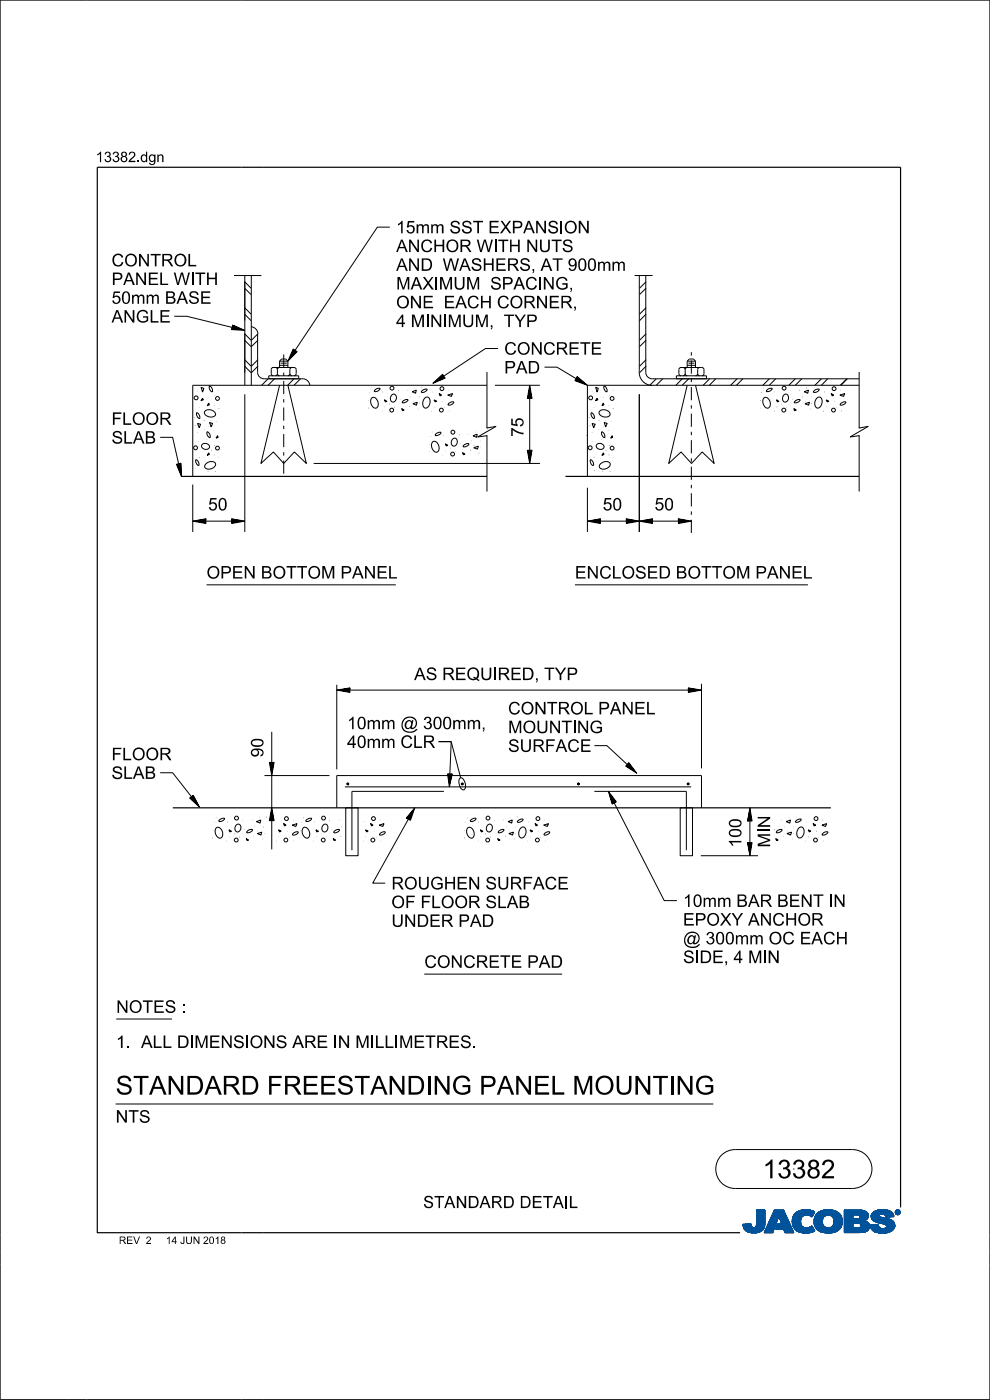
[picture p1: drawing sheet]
<svg xmlns="http://www.w3.org/2000/svg" width="210mm" height="297mm" viewBox="0 0 210 297" stroke-linecap="round" stroke-linejoin="round" font-family="sans-serif">
<defs><g id="words">
<g font-size="4">
<text x="24.5" y="232.2">STANDARD FREESTANDING PANEL MOUNTING</text>
<text x="161.8" y="250">13382</text>
</g>
<g font-size="2.6">
<text x="84" y="53.5">ANCHOR WITH NUTS</text>
<text x="84" y="49.5">15mm SST EXPANSION</text>
<text x="23.7" y="56.5">CONTROL</text>
<text x="84" y="57.5">AND</text>
<text x="94.7" y="57.5">WASHERS, AT 900mm</text>
<text x="23.7" y="64.5">50mm BASE</text>
<text x="23.7" y="60.5">PANEL WITH</text>
<text x="84" y="65.4">ONE</text>
<text x="84" y="61.4">MAXIMUM</text>
<text x="94.4" y="65.4">EACH CORNER,</text>
<text x="105.9" y="61.4">SPACING,</text>
<text x="23.7" y="68.4">ANGLE</text>
<text x="84" y="69.4">4 MINIMUM, TYP</text>
<text x="107" y="75.3">CONCRETE</text>
<text x="107" y="79.2">PAD</text>
<text x="23.7" y="94.1">SLAB</text>
<text x="23.7" y="90.1">FLOOR</text>
<text x="111" y="92.7" transform="rotate(-90 111 92.7)">75</text>
<text x="44.1" y="108.3">50</text>
<text x="127.8" y="108.3">50</text>
<text x="138.8" y="108.3">50</text>
<text x="43.8" y="122.7">OPEN BOTTOM PANEL</text>
<text x="122" y="122.7">ENCLOSED BOTTOM PANEL</text>
<text x="87.8" y="144.3">AS REQUIRED, TYP</text>
<text x="73.6" y="154.7">10mm @ 300mm,</text>
<text x="107.8" y="155.5">MOUNTING</text>
<text x="107.8" y="151.6">CONTROL PANEL</text>
<text x="23.7" y="161.3">FLOOR</text>
<text x="55.9" y="160.7" transform="rotate(-90 55.9 160.7)">90</text>
<text x="73.6" y="158.7">40mm CLR</text>
<text x="107.8" y="159.5">SURFACE</text>
<text x="23.7" y="165.2">SLAB</text>
<text x="157.3" y="179.8" transform="rotate(-90 157.3 179.8)">100</text>
<text x="163.4" y="179.8" transform="rotate(-90 163.4 179.8)">M</text>
<text x="163.4" y="176.7" transform="rotate(-90 163.4 176.7)">I</text>
<text x="83" y="188.7">ROUGHEN SURFACE</text>
<text x="83" y="196.6">UNDER PAD</text>
<text x="83" y="192.7">OF FLOOR SLAB</text>
<text x="144.9" y="196.4">EPOXY ANCHOR</text>
<text x="144.9" y="192.4">10mm BAR BENT IN</text>
<text x="144.9" y="200.3">@ 300mm OC EACH</text>
<text x="90" y="205.3">CONCRETE PAD</text>
<text x="144.9" y="204.3">SIDE, 4 MIN</text>
<text x="24.7" y="214.9">NOTES :</text>
<text x="24.6" y="222.3">1. ALL DIMENSIONS ARE IN MILLIMETRES.</text>
<text x="24.5" y="238.2">NTS</text>
<text x="89.7" y="256.3">STANDARD DETAIL</text>
</g>
<text font-size="2.2" x="20.3" y="34.4">13382.dgn</text>
<g font-size="1.6">
<text x="25.2" y="263.9">REV</text>
<text x="31.2" y="263.9">2</text>
<text x="35.4" y="263.9">14 JUN 2018</text>
</g>
</g></defs>
<g fill="none" stroke="#00529a" stroke-width=".21">
<path d="M157.6 259.7l.1 .7M157.6 259.7h1.7M157.6 259.8h1.7M157.6 259.9h1.7M157.6 260h1.7M159.2 259.6h.1M159.3 259.7h-1.3M159.3 259.6l-1.7 .1M159.3 259.6v.4M159.3 260l.2 .3M160.4 259.6h1.8M160.4 259.8h1.8"/>
<path d="M160.4 259.9h1.8M160.4 260h1.8M160.5 259.7h1.7M160.5 259.6l-.2 .6M160.5 256.7h1.7v2.7M160.5 258.6l1.7 .1M160.5 256.7v2.9M160.5 259.5h1.7M160.5 256.9h1.7M160.5 257.5h1.7M160.5 256.8h1.7M160.5 257h1.7"/>
<path d="M160.5 257.1h1.7M160.5 257.2h1.7M160.5 257.3h1.7M160.5 257.4h1.7M160.5 257.6h1.7M160.5 257.7h1.7M160.5 257.8h1.7M160.5 257.9h1.7M160.5 258h1.7M160.5 258.1h1.7M160.5 258.2h1.7M160.5 258.3h1.7"/>
<path d="M160.5 258.4h1.7M160.5 258.5h1.7M160.5 258.6h1.7M160.5 258.7h1.7M160.5 258.8h1.7M160.5 258.8l1.7 .1M160.5 258.9h1.7M160.5 258.9l1.7 .1M160.5 259h1.7M160.5 259l1.7 .1M160.5 259.1h1.7M160.5 259.1l1.7 .1"/>
<path d="M160.5 259.2h1.7M160.5 259.3h1.7M160.5 259.3h1.8M160.5 259.4h1.7M160.5 259.6h1.7M162.2 259.9v.3M162.2 259.4v.5M162.2 259.4v-2.7h-1.7v2.9M162.2 256.7l-1.7 .1M162.8 260h1.7M162.8 259.9h1.7M162.9 259.7h1.7"/>
<path d="M162.9 259.6h1.7M163 259.5h1.6M163 259.4h1.7M163.1 259.4h1.6M163.1 259.3h1.6M163.1 259.2h1.6M163.2 259.1h1.6M163.2 259h1.6M163.2 259h1.7M163.3 258.9h1.6M163.3 258.8h1.6M163.3 258.7h1.7"/>
<path d="M163.4 258.7h1.6M163.4 258.6h1.6M163.5 258.5h1.5M163.5 258.4h1.6M163.5 258.3h1.6M163.6 258.2h1.5M163.6 258.2h1.6M163.7 258.1h3.1M163.7 258h3.1M163.7 257.9h3.1M163.8 257.8h2.9M163.8 257.7h2.9"/>
<path d="M163.9 257.6h2.7M163.9 257.5h2.7M163.9 257.4h2.6M163.9 257.5h2.6M164 257.3h2.5M164 257.2h2.4M164.1 257.1h2.3M164.1 257h2.3M164.1 257h2.2M164.2 256.9h2.1M164.2 256.8h2.1M164.3 256.7h1.9l2.2 4.8h-1.9l-.3-.8h-1.7l.4-1h.9l-.6-1.7-1.3 3.5h-1.8z"/>
<path d="M164.5 260h-1.8M164.6 259.8h-1.8M164.7 259.5h-1.7M164.7 259.3h-1.6M164.8 260h2.9M164.8 259.9h2.9M164.9 259.8h2.7M164.9 259.9h2.7M164.9 258.9l-1.7 .1M164.9 259.7h2.7M165 258.6l-1.6 .1M165 258.5h-1.6"/>
<path d="M165.1 258.4h-1.6M165.1 258.3h-1.6M165.2 258.1h-1.6M165.2 258l.6 1.7h-.9l-.4 1h3.5M165.2 258l.6 1.7M165.2 258.1h1.7M165.3 258.2h1.6M165.3 258.3h1.6M165.3 258.4h1.7M165.4 258.4h1.6M165.4 258.5h1.6M165.5 258.6l1.6 .1"/>
<path d="M165.5 258.6h1.6M165.5 258.7h1.6M165.5 258.7l1.6 .1M165.5 258.8h1.6M165.5 258.8l1.7 .1M165.6 258.9h1.6M165.6 258.9l1.7 .1M165.6 259h1.7M165.6 259l1.7 .1M165.6 259.1h1.7M165.7 259.1l1.6 .1M165.7 259.2h1.7"/>
<path d="M165.7 259.3h1.7M165.7 259.4h1.7M165.8 259.5h1.7M165.8 259.4h1.7M165.8 259.6h1.7M166.2 256.7l2.2 4.8M166.2 256.7h-1.9l-2.2 4.8h1.8l1.3-3.5M166.4 257.1h-2.3M167.6 259.7h-2.7M168 258.7h1.9M168 258.8h1.9M168 258.9h1.8"/>
<path d="M168 259h1.8M168 259.1h1.8M168 259.1l1.8 .1M168 259.2h1.8M168 259.3h1.8M168 259.4h1.8M168.1 258.9l.1 1.1M168.1 258.7h1.8M168.1 259.5h1.8M168.1 258.6h1.8M168.1 259.4h1.7M168.1 258.4h1.9"/>
<path d="M168.1 258.5h1.8M168.1 259.6h1.8M168.1 259.7h1.8M168.1 259.9h1.8M168.2 260l.1 .4M168.2 259.9h1.8M168.2 260h1.8M168.2 258.3h1.8M168.2 258.1h2M168.2 258.2h1.9M168.3 258l-.2 .9M168.3 257.9h2.1"/>
<path d="M168.3 257.9h2.2M168.3 257.8h2.3M168.4 257.7h4.1M168.6 257.5h4M168.7 257.5h3.9M168.8 257.3h3.9M168.9 257.2l-.6 .8M168.9 257.2h3.9M169 257.1h3.9M169.1 257.1h3.8M169.2 257h3.5M169.3 257h3.3"/>
<path d="M169.4 256.9h3M169.5 256.9h2.9M169.8 256.8h2.4M169.8 259.1l.1 .6M169.9 259.7l.1 .3M169.9 259.8h-1.8M170 258.4l-.2 .7M170 258.3h-1.9M170 256.7h.2M170.1 258.2h-1.9M170.1 258.2l-.1 .2M170.2 258.1h-2"/>
<path d="M170.3 256.7a3.7 3.7 0 0 1 2.5 .4l-.6 1.1M170.3 256.7l-.7 .2-.7 .3M170.3 256.7h1.5M170.3 258h-2M171.5 256.7l-1.6 .1M171.5 256.7l.6 .1M171.6 257.8h.8M171.7 257.9h.7M171.9 257.9h.4M171.9 258h.4M172 258.1h.3M172.1 258.1h.2"/>
<path d="M172.2 258.1h.1M172.2 258.2a1.64 1.64 0 0 0-2.1 0M172.4 257.8h-4.1M172.5 257.7h-4.1M172.5 257.6h-4M172.6 257.6h-4.1M172.6 257.4h-3.9M172.7 259h1.7M172.7 259.3h1.8M172.7 259.3l1.7 .1M172.7 259.1l.1 .8M172.7 259.5h1.8"/>
<path d="M172.7 258.8h1.8M172.7 258.9h1.8M172.7 259.1h1.7M172.7 259.2h1.7M172.7 258.6h1.8M172.7 258.7h1.8M172.7 259.4h1.7M172.7 259.6h1.8M172.8 257.3h-4M172.8 259.9l.3 .6M172.8 259.7h1.7M172.8 258.4h1.8"/>
<path d="M172.8 258.5h1.8M172.8 259.7h1.8M172.8 259.8h1.8M172.8 259.9h1.8M172.8 260h1.8M172.8 257.2h-3.9M172.8 258.3h1.8M172.8 260h1.9M172.9 258.1l1.8 .1M172.9 258.1h1.9M172.9 258h2M173 257.9h2"/>
<path d="M173 257.8l-.2 .6-.1 .7M173 257.8h5.4M173 257.8h2.3M173 257.9h2.1M173.1 257.7h5.2M173.1 257.6h5.1M173.2 257.5h4.8M173.3 257.4h4.7M173.5 257.3h4.4M173.6 257.2l-.6 .6M173.6 257.2h4.1M173.6 257.2h4.2"/>
<path d="M173.7 257.1h3.9M173.8 257.1h3.8M173.9 257h3.5M174 257h3.4M174.1 256.9h3.1M174.2 256.9l-.6 .3M174.2 256.9h2.9M174.4 259h-1.7M174.4 259.2l.2 .6M174.4 256.8h.5M174.5 258.8l-1.8 .1M174.5 258.7l-1.8 .1"/>
<path d="M174.5 256.8h2.4M174.6 259.8a1.25 1.25 0 0 0 2.2 0M174.6 258.5h-1.9M174.6 258.4l-.2 .8M174.6 258.4h-1.8M174.6 258.3h-1.8M174.7 258.2h-1.9M174.7 258.2l-.1 .2M174.7 258.2a1.29 1.29 0 0 1 2 .2M174.8 258.1h-1.9M174.9 256.7h1.5M174.9 256.7l-.7 .2"/>
<path d="M174.9 256.7l2.1 .1M174.9 256.8h2.1M175.3 256.7h1M176.1 257.8h2.3M176.2 257.9h2.2M176.4 257.9h2M176.5 258.1h2M176.6 258.2h1.9M176.7 258.2h1.8M176.7 258.3h1.8M176.7 258.4l.2 .5M176.7 258.4h1.9"/>
<path d="M176.7 259.9h1.9M176.7 260h1.9M176.8 258.4h1.8M176.8 259.8h1.7M176.8 259.7h1.8M176.8 258.5h1.8M176.8 258.6h1.8M176.8 259.6h1.8M176.8 259.7h1.7M176.8 259.5h1.8M176.8 259.4h1.8M176.9 258.7h1.7"/>
<path d="M176.9 258.7l1.7 .1M176.9 258.9v.2M176.9 258.8h1.7M176.9 258.9h1.7M176.9 259h1.7M176.9 259.1h1.7M176.9 259.2h1.8M176.9 259.3h1.8M176.9 259.3h1.7M176.9 259.4h1.7M176.9 259.1l-.1 .7M177 256.8l.6 .3 .6 .5"/>
<path d="M178 257.5h-4.7M178.2 257.6l.3 .5M178.4 258h-1.9M178.5 258.1l.2 1.1-.2 .8M178.5 260l-.2 .6M178.5 259.9h-1.7M178.5 260h-1.8M178.6 259.5h-1.8M179.1 258.6h4.8M179.1 259.7h1.8M179.1 259.5h5.2M179.1 256.9h4.3"/>
<path d="M179.1 257.5h5M179.1 256.8h4M179.1 256.9h4.4M179.1 257h4.5M179.1 257.1h4.7M179.1 257.2h4.8M179.1 257.2l4.8 .1M179.1 257.3h4.8M179.1 257.3h4.9M179.1 257.4h5M179.1 257.6h5.1M179.1 257.7h5.1"/>
<path d="M179.1 257.7h1.8M179.1 257.8h1.8M179.1 257.9h1.8M179.1 258h1.8M179.1 258.1h1.8M179.1 258.2h1.8M179.1 258.3h1.8M179.1 258.4h1.8M179.1 258.5h1.8M179.1 258.6h1.8M179.1 258.7h4.7M179.1 258.7h2.7"/>
<path d="M179.1 258.8h4.6M179.1 258.9h4.3M179.1 259h4.3M179.1 259l4.6 .1M179.1 259.1h4.6M179.1 259.1l4.8 .1M179.1 259.2h4.9M179.1 259.3h5M179.1 259.4h5M179.1 259.4h5.1M179.1 259.5h1.8M179.1 259.6h1.8"/>
<path d="M179.1 259.8h1.8M179.1 259.9h1.8M179.1 260h1.8M180.9 259.5v1v-1l1.6 .1M180.9 257.7v.9v-.9l1.2 .1M181.8 258.6h2.2M181.8 258.7h2M182 257.7h2.2M182.1 257.8h2.1M182.1 259.5h2.2M182.1 257.8l.3 .2M182.3 258.5l-.5 .1"/>
<path d="M182.3 257.8h1.9M182.3 257.9h1.9M182.4 259.6h1.9M182.4 257.9h1.8M182.4 258l-.1 .5M182.4 258h1.8M182.4 258.1h1.7M182.4 258.1h1.8M182.4 258.2h1.8M182.4 258.3h1.7M182.5 259.6h1.9M182.5 259.6l.1 .2"/>
<path d="M182.6 259.7h1.8M182.6 259.8h1.8M182.6 259.8v.3M182.7 259.9h1.7M182.7 260h1.7M182.7 260h1.8M183 256.8l-3.9-.1v4.8M183.6 257l.4 .4M183.6 257l-.8-.2-3.7-.1v4.8M183.6 258.8l-.3 .2 .6 .2M183.9 259.2l.2 .2M184 258.5h-1.9"/>
<path d="M184 258.5h-1.7M184 257.4l.1 .2M184.1 258.4h-1.8M184.1 258.3l-1.7 .1M184.1 258.3h-1.7M184.1 259.4l.3 .5v.6M184.1 258.2l-.5 .6M184.1 257.6v.6M184.2 258.1l-1.8 .1M184.6 259.9h1.7v.2M184.6 259.9v.2M184.6 260h1.7"/>
<path d="M184.8 258l.2 .7M184.8 258h1.7M184.8 258.1h1.7M184.8 258.1h1.8M184.8 258.2h1.9M184.8 257.8h1.7M184.8 257.8h1.6M184.8 258.3h2.2M184.8 258.3h2.6M184.8 258.4h2.8M184.9 257.7h1.6M184.9 258.2h1.9"/>
<path d="M184.9 258.4h3M184.9 257.6h1.8M184.9 258.5h3.2M184.9 258.5h3.4M184.9 257.5h4.6M184.9 258.6h3.6M185 258.6h3.2M185 257.5h4.4M185 258.7h3.8M185 258.7l4 .1M185 258.7l.6 .4M185 257.4h4.4"/>
<path d="M185.1 257.3h4.2M185.1 258.8h.8M185.1 257.2h4.2M185.1 258.8h.7M185.2 258.9h.6M185.2 257.2h4M185.2 258.9h4.1M185.3 257.1h3.8M185.3 257.1l-.4 .4-.1 .5M185.3 257.1a3.8 3.8 0 0 1 4 .2M185.3 259h.4M185.4 259l4 .1"/>
<path d="M185.5 257h3.5M185.5 259.1h4M185.6 259.1l.5 .3M185.6 259.1l3.9 .1M185.6 256.9h2.5M185.7 259.9h.6M185.7 256.9h3.1M185.7 259h3.7M185.8 259.2h3.8M185.8 258.9h3.4M185.8 259.3h3.8M185.9 258.9h3.2"/>
<path d="M185.9 258.8h3.1M186 256.8h2.5M186 259.3h3.7M186.1 259.4l1.6 .3M186.1 259.4h3.6M186.3 259.9h-1.7M186.4 256.7h1.4M186.4 259.4h3.3M186.4 257.9l.1 .1M186.4 257.9l-1.6 .1M186.4 257.9h-1.6M186.5 258v.1"/>
<path d="M186.5 257.7l-.1 .2M186.5 257.7a.91 .91 0 0 1 1.5 .5M186.5 259.5h3.3M186.5 258.1l.5 .2M186.6 257.7h-1.7M186.7 256.7h1M186.9 259.5h2.8M187 258.3l2 .5M187 257.6h-2.1M187 259.6h2.8M187.2 257.6h2.3M187.4 259.6h2.4"/>
<path d="M187.5 259.7h2.3M187.5 257.6h2M187.6 257.7h1.9M187.7 257.7h1.8M187.7 259.7h2.1M187.7 259.7l.4 .4M187.7 257.8h1.9M187.8 257.8h1.7M187.8 257.9h1.8M187.8 259.8h2M187.9 257.9h1.7M187.9 258h1.8"/>
<path d="M187.9 258l1.7 .1M187.9 258.1h1.7M187.9 259.9h1.9M188 258.2h.3M188 259.9h1.8M188 260h1.8M188.1 257h-2.6M188.2 256.9h.5M188.2 257h.7M188.2 258.6l.5 .1M188.5 256.8l-2.6 .1M189 258.8l.4 .2"/>
<path d="M189.3 257.3l.3 .8M189.3 257.3l-4.2 .1M189.4 259l.3 .5 .1 .7M189.6 258.1l-1.6 .1M189.9 257.2l.2 .4M189.9 257.1h.1M189.9 257.2h.1M189.9 257.3h.1M189.9 257h.1M190 257.4h.1M190 257.5h.1M190 257.2l.2 .3"/>
<path d="M190 257.1h-.1M190 257.3v.1M190.1 257h-.2M190.1 256.9h.4M190.1 256.8h.1M190.1 256.9h-.1M190.1 257.6h.7M190.1 257.6l.3 .1M190.1 257.6h.6M190.2 256.7h.7M190.2 257.5l.2 .1M190.2 257.5l-.1 .1"/>
<path d="M190.2 256.9h.4l-.1 .3 .2 .3-.3-.3-.2 .3zM190.2 256.9v.6l.1-.3 .3 .3M190.2 256.7h.4M190.2 256.9h.4M190.2 257h.5M190.2 257h.1M190.2 257.1h.1M190.2 257.1h.4M190.2 257.2h.4M190.2 257.2h.3M190.2 257.3h.1M190.2 257.4h.1"/>
<path d="M190.2 257.5h.1M190.3 257.7h.3M190.3 256.7h.1M190.3 257l.3 .1h-.3zM190.3 257.2v.3h-.3M190.3 257v.1M190.4 256.7l-.2 .1-.2 .4M190.4 256.7a.51 .51 0 0 1 .5 .5 .51 .51 0 0 1-.5 .5M190.4 256.7l.4 .3 .1 .2M190.4 257v.1M190.4 257l.2 .1h-.2M190.4 256.7a.51 .51 0 0 0-.5 .5 .51 .51 0 0 0 .5 .5"/>
<path d="M190.4 256.7h.1M190.4 256.7l.3 .2M190.4 256.7l-.4 .2-.1 .3M190.4 257.6h.1M190.4 257.6v.1M190.4 257.2l.2 .3M190.4 256.7l.5 .2v.3M190.5 256.9l.2 .2M190.5 256.9h-.3v.6M190.5 257.3h.1M190.5 257.4h.1M190.5 257.2l.2 .3"/>
<path d="M190.5 257h.2M190.5 257.5h.2M190.6 257.5h.2M190.6 257.1h.1M190.6 256.8h.1M190.7 257.1l-.2 .1M190.7 256.9h.1M190.7 257.5l-.3 .1M190.7 256.9l.2 .3M190.7 256.9h.2M190.7 257.4h.2M190.7 257.5h.2"/>
<path d="M190.8 257h.1M190.8 257.3h.1M190.8 257.1h.1M190.9 257.2l-.1 .2-.4 .2M190.9 257.2l-.2 .3M190.9 257.1h.1M190.9 257.2h.1M190.9 257.3h-.1M190.9 257.2v.3l-.5 .2M157.6 260.1h1.7M157.7 260.1h1.7M157.7 260.2h1.7"/>
<path d="M157.7 260.2h1.8M157.7 260.3h1.8M157.7 260.3h1.9M157.7 260.4l.3 .5M157.7 260.4h1.9M157.7 260.4h4.4M157.8 260.5h4.3M157.8 260.6h4.2M157.8 260.7h4.2M157.9 260.7l4 .1M157.9 260.8h4M158 260.8h3.9"/>
<path d="M158 260.9l1.1 .6M158 260.9h3.7M158.2 261.1h3.5M158.2 261h3.5M158.3 261.1h3.3M158.3 261.2h3.2M158.4 261.2h3M158.5 261.3h2.9M158.6 261.3h1.9M158.7 261.4h2.4M159 261.4h1.8M159.1 261.5h1.7"/>
<path d="M160.3 260.2a.59 .59 0 0 1-.8 .1M160.3 260.3h1.9M160.4 260.2h1.8M160.4 260.1h1.8M160.6 261.3h.6M162.1 260.5a2.57 2.57 0 0 1-3 1M162.1 261.4h1.9M162.1 260.3h-1.9M162.1 260.4h-2M162.2 260.2l-.1 .3M162.2 260.2h-1.9M162.2 261.3h1.8"/>
<path d="M162.2 261.2h1.8M162.2 260.1h-1.8M162.2 261.1h1.8M162.3 261.1h1.8M162.3 261h1.8M162.3 260.9h1.8M162.4 260.8h1.8M162.4 260.8h1.7M162.4 260.7h1.8M162.5 260.7h1.7M162.5 260.6h1.8M162.5 260.5h1.8"/>
<path d="M162.6 260.5h1.7M162.6 260.4h1.7M162.6 260.3h1.8M162.7 260.2h1.7M162.7 260.1h1.8M163.9 261.4h-1.8M164 261.2h-1.8M164.3 260.6l-1.8 .1M164.3 260.4l-1.7 .1M164.4 260.3h-1.8M164.4 260.1h-1.7M164.5 260.6l3.5 .1"/>
<path d="M164.5 260.7l3.6 .1M164.6 260.6h3.4M164.6 260.5h3.3M164.6 260.4h3.3M164.7 260.3h3.2M164.7 260.2h3.1M164.7 260.1h3M164.7 260.1h3.1M166.2 260.7l.3 .8h1.9h-1.9zM166.3 260.8h1.8M166.3 260.9h1.8M166.3 260.9l1.9 .1"/>
<path d="M166.3 261h1.9M166.3 261.1h1.9M166.4 261.1h1.8M166.4 261.2h1.8M166.4 261.2h1.9M166.4 261.3h1.9M166.5 261.4h1.8M166.5 261.4h1.9M168.2 260.1h1.9M168.2 260.1l1.9 .1M168.3 260.2h2M168.3 260.3h2"/>
<path d="M168.3 260.3h2.1M168.3 260.4l.7 .7M168.3 260.4h2.2M168.4 260.4l2.5 .1M168.5 260.5h3.9M168.5 260.5h4M168.5 260.6h4M168.6 260.7h4M168.7 260.8h3.9M168.7 260.8h4M168.8 260.9h3.9M168.9 260.9h3.9"/>
<path d="M168.9 261h3.9M169 261.1l.8 .3M169 261.1h3.9M169.2 261.2h3.7M169.3 261.3h3.3M169.3 261.2h3.3M169.5 261.3h2.9M169.5 261.4h2.8M169.8 261.4h2.3M170 260a1.71 1.71 0 0 0 2.3 .1l.6 1M170 261.5h2M170.4 261.5h1.2"/>
<path d="M171 261.6h.4M171.3 260.5h1.1M171.7 260.4h.7M171.9 260.3h.4M172 260.2h.3M172.1 260.2h.2M172.2 260.1h.1M172.4 260.3h-.7M172.8 260.1h1.9M172.8 260.1h2M172.9 261.1a4.2 4.2 0 0 1-3.1 .3M172.9 260.2h1.9"/>
<path d="M172.9 260.2h2M172.9 260.3h2.1M172.9 260.3h2.2M173 260.4h2.2M173 260.4l2.4 .1M173.1 260.5a3.8 3.8 0 0 0 5.2 .1M173.1 260.5h5.2M173.1 260.6h5.1M173.2 260.7h5M173.4 260.8h4.6M173.4 260.9h4.5M173.5 260.9h4.4"/>
<path d="M173.6 261h4.2M173.6 261.1h4.1M173.7 261.1h4M173.8 261.2h3.8M173.9 261.2h3.5M174 261.3h3.4M174.1 261.3h3.2M174.2 261.4h2.9M174.4 261.4h2.5M174.7 261.5h2M175.1 261.5h1.3M176.2 260.4h2.2"/>
<path d="M176.4 260.3h2M176.6 260.2h1.9M176.6 260.1h1.9M178.1 260.7l-4.8 .1M178.3 260.4l-2.6 .1M178.4 260.3h-2.1M178.5 260.2h-2M178.5 260.1h-1.9M179.1 260.5h5.3M179.1 261.5h3.6M179.1 260.7h5.2M179.1 260.1h1.8"/>
<path d="M179.1 260.2h1.8M179.1 260.3h1.8M179.1 260.4h1.8M179.1 260.6h5.3M179.1 260.8h5.2M179.1 260.9h4.8M179.1 261h5M179.1 261.1h4.8M179.1 261.2h4.7M179.1 261.3h4.3M179.1 261.4h3.7M182 260.5h2.4"/>
<path d="M182.4 260.4h2M182.6 260.3h1.9M182.6 260.1l-.2 .3-.6 .1M182.6 260.2h1.5M182.7 260.1h1.8M183.5 261.4h-4.4M183.7 261.3h-4.6M183.9 261.2h-4.8M184 260.9h.2M184 261.1h-4.9M184.1 260.9l-5 .1M184.2 260.2h.3"/>
<path d="M184.2 260.8l-5.1 .1M184.4 260.6l-5.3 .1M184.4 260.5l-5.3 .1M184.4 260.5a1.97 1.97 0 0 1-2.2 1M184.5 260.1h-1.9M184.5 260.2h-1.9M184.5 260.3h-2M184.6 260.1h1.7M184.6 260.1l.1 .3M184.6 260.1h1.8M184.6 260.2h1.8M184.6 260.3h1.9"/>
<path d="M184.7 260.4l.2 .4M184.7 260.4h1.8M184.7 260.5h1.9M184.7 260.5h2M184.7 260.5l2.1 .1M184.8 260.6h2.1M184.8 260.6h4.8M184.9 260.7h4.7M184.9 260.7h4.6M184.9 260.8l.6 .5M184.9 260.8h4.6M185 260.8l.7 .1"/>
<path d="M185 260.9h.7M185.1 261h4.2M185.1 261.1h4.1M185.2 261.1h4M185.2 261.2h3.9M185.4 261.2h3.6M185.5 261.3l1.5 .3M185.5 261.3h3.4M185.6 261.3h3.2M185.7 261.4h3M185.7 260.9h3.7M185.8 260.9h3.6"/>
<path d="M185.9 261.4h2.6M186.1 261.5h2.2M186.3 260.1a1.09 1.09 0 0 0 1.7 .2M186.4 261.5h1.5M187 261.6h.7M187.6 260.6h2.1M187.9 260.5h1.8M188 260.4h1.8M188 260.3h1.8M188.1 260.2h1.7M188.1 260.1h1.7M188.1 260.1l-.1 .2"/>
<path d="M188.9 261.3l-.9 .2-1 .1M189.4 260.9l-4.3 .1M189.7 260.5l-2 .1M189.7 260.4l-1.8 .1M189.8 260.2l-.4 .7-.5 .4M189.8 260.3h-1.8"/>
<circle cx="190.4" cy="257.2" r=".51"/>
<circle cx="190.4" cy="257.2" r=".44"/>
</g>
<path d="M38.5 101.1h64.8M119.9 101.1h62.3M36.7 171.4h139.5M191 256.1v-220.6h-170.4v226h136.4" fill="none" stroke="#000" stroke-width=".25"/>
<g fill="none" stroke="#000" stroke-width=".21">
<path d="M0 0h210v296.9h-210zM49.6 58.5h5.9M51.9 59.8l1.3 1.3M51.9 58.5v23.2M53.3 58.5v23.2M82.7 48.2h-2.7l-17.8 26.7 .1-.3 .2 .1-.6 .6 .4-.8 .4 .2-1 1 .6-1.3 .6 .2-1.5 1.5 .9-1.9 .7 .4-1.9 2 1.1-2.6 .8 .6M134.6 58.5h3.8M135.6 58.5v20.1a2.8 2.8 0 0 0 2.8 3.2M137 58.5v20.5a1.39 1.39 0 0 0 1.4 1.4h43.8M137.1 59.8l-1.4 1.3M37 67.1h2.6l10.3 2.5h-.3v-.2l.7 .3h-.8l.1-.5 1.2 .6-1.4-.1v-.6l1.9 .8-2.1-.1 .2-.8 2.5 1.1-2.8-.2 .3-.9M51.9 70.8l1.3 1.4"/>
<path d="M51.9 72.2l1.3 1.3M51.9 76.3l1.3 1.4M51.9 77.7l1.3 1.4M51.9 61.1l1.3 1.4M51.9 65.3l1.3 1.3M51.9 66.6l1.3 1.4M53.3 69.3a1.59 1.59 0 0 1 1.4 1.5l-1.4 1.4M54.6 70.8v8.2a1.39 1.39 0 0 0 1.4 1.4h8.3a1.54 1.54 0 0 1 1.4 1.3M54.7 72.2l-1.4 1.3M54.7 76.3l-1.4 1.4M54.7 77.7l-1.4 1.4M57.8 78h4.8l.2 .4v.9l-.2 .4h-.2"/>
<path d="M58 78h-.3l-.2 .4 .1 1.1 .4 .2M58.4 78l.4 .2v.2M58.8 79.3l-.2 .4h-.2M58.8 79.3l.1 .2 .4 .2M58.8 78.4v.9M59.3 78l-.4 .2-.1 .2M59.3 76.6v1.3M59.3 77.5h1.8M59.3 76.6h1.8M59.3 76.6l.4-.4h.9l.5 .4M59.5 77h1.4M61.1 76.6v1.4"/>
<path d="M61.5 79.3l-.2 .4h-.2M61.5 79.3l.1 .2 .3 .2M61.9 78l-.3 .2-.1 1.1M103.3 78.9v11.9l1.9-.4-3.9 2.3 2-.3v11.9M105.7 73.9h-2.7l-9.5 6.3 .2-.2 .2 .1-.7 .3 .6-.6 .3 .4-1.4 .5 1.1-.9 .5 .4-2 .8 1.6-1.5 .5 .7-2.6 1.1 2.1-1.9 .5 .8M115.5 77.9h2.6l4.7 2.8-.2-.1v-.2l.6 .5-.8-.3 .2-.3 1 .9-1.3-.6 .2-.6 1.6 1.4-2-.7 .2-.3 .1-.5 2.2 1.8-2.6-1 .4-.8M137.1 70.8l-1.4 1.4M137.1 72.2l-1.4 1.3M137.1 76.3l-1.4 1.4M137.1 77.7l-1.4 1.4M137.1 65.3l-1.4 1.3M137.1 66.6l-1.4 1.4"/>
<path d="M137.1 61.1l-1.4 1.4M144.3 78h4.8l.2 .4v.9l-.2 .4h-.2M144.5 78l-.4 .2-.1 .2 .1 1.1 .4 .2M144.9 78l.4 .2v.2M145.3 79.3v.2l-.4 .2M145.3 79.3l.2 .4h.3M145.3 78.4v.9M145.8 78l-.4 .2-.1 .2M145.8 77.5h1.7M145.8 76.6h1.7M145.8 76.6l.4-.4h.9l.4 .4M145.8 76.6v1.3"/>
<path d="M146 77h1.3M147.5 76.6v1.4M148 79.3l-.1 .2-.4 .2M148 79.3l.1 .2 .3 .2M148.4 78l-.3 .2-.1 1.1M182.2 78.9v11.9l2-.4-3.9 2.3 1.9-.3v11.9M34 92.8h2.6l1.4 6.3-.1-.3 .2-.1v.8l-.3-.8 .4-.1 .1 1.4-.6-1.3 .6-.3 .1 2.1-.8-1.9 .8-.3 .1 2.8-1.1-2.6 1-.2M41.3 88.6v.1M41.4 90.2h.1M41.4 99.3h.1M41.6 97.5a.95 .95 0 0 1 .5 1.2l-.5-.5zM41.7 87.6l.6 .4v.8l-.5-.5z"/>
<path d="M41.9 89.8l.6 .2-.2 .8zM41.9 82.9v.1M41.9 91.6v.1M42.1 93.7h.1M42.3 86.4h.1M42.3 96.9v.1M42.7 82.2l.6 .2-.3 .8zM42.9 94.3a.85 .85 0 0 1 1-.2 .85 .85 0 0 1 .4 1 .85 .85 0 0 1-1 .2 .85 .85 0 0 1-.4-1zM43 84.5l.1 .3-.5 .2zM43.3 91.1v.1M43.4 89.2v.1M43.5 87.2a1.42 1.42 0 0 1 2.2 .8 1.36 1.36 0 0 1-2.3-.5z"/>
<path d="M43.6 98.5a1.36 1.36 0 0 1 2.1-.1 1.34 1.34 0 0 1-.9 1 1.34 1.34 0 0 1-1.4-.3zM43.9 93.3h.1M44 91.6l.3 .2a.91 .91 0 0 1 .2 1l-.3-.2a.9 .9 0 0 1-.2-1zM44 86.1l.3-.6 .1 .4-.4 .2M44 96.6l.4-.2-.1-.3-.3 .5M44.1 99.9v.1M44.3 84.2v.1M44.3 90.5v.1M44.4 81.9a.95 .95 0 0 1 .6 1.2 .95 .95 0 0 1-.6-1.2zM44.5 89.6l.6 .2-.3 .8zM44.8 89.1h.1M44.8 95.5h.1"/>
<path d="M45.3 91.3h.1M45.5 86h.1M45.5 96.5v.1M45.5 94.4v.1M45.6 83.8v.1M45.9 89.5h.1M46.1 92.4l.2 .4-.5 .2zM46.3 82.8h.1M46.4 97.1h.1M46.4 86.6h.1M51.9 83.6v29.3M56.9 80.4l-1.4 1.3"/>
<path d="M57 80.4v-.7h6.4v.7M58.2 80.4l-1.3 1.3M59.3 81.7l-3.9 16.6 2.6-2.4 2.2 2.4 2.2-2.4 2.6 2.4-3.9-16.6M62.4 80.4l-1.4 1.3M63.7 80.4l-1.3 1.3M66.5 98.3h48M78.1 86.6h.1M78.2 85h.1M78.4 83.3h.1M78.8 84.5l.3-.2a1.31 1.31 0 0 1 1.1 .9 1.31 1.31 0 0 1-.4 1.4 1.36 1.36 0 0 1-1-2.1zM78.8 82.3h.1M79.6 82.7a.9 .9 0 0 1 1-.3l-.2 .4a.86 .86 0 0 1-1 .2z"/>
<path d="M81 87.2h.1M81.1 83.1h.1M81.5 84.8l.6 .4-.4 .1-.1-.5M81.6 86.3h.1M82.6 85.7h.1M83.1 83.8a.63 .63 0 0 1 .8 0 .63 .63 0 0 1 .2 .8 .66 .66 0 0 1-.8 .7 .66 .66 0 0 1-.5-1zM83.7 86.4h.1M84.5 82.9h.1M84.8 84.7h.1M85.2 86.7l.5 .3-.3 .1zM85.5 85a.85 .85 0 0 1 1-.2l-.2 .4-.6 .3-.4-.1zM86.5 82.8h.1"/>
<path d="M86.8 86.2h.1M87 84.2h.1M87.4 83.1l.9-.3-.1 .6zM87.6 85.7l.9-.4-.2 .7-.7-.3M87.6 85.1h.1M87.9 82.3h.1M88.7 86.7h.1M88.9 84.2h.1M89 85.7h.1M89.5 82.1h.1M89.6 82.8a.9 .9 0 0 1 1-.2l-.2 .4a.87 .87 0 0 1-1 .2zM90.1 84.5a.6 .6 0 0 1 .6-.3 .6 .6 0 0 1 .5 .5 1.36 1.36 0 0 1-1 1.9 1.4 1.4 0 0 1-.1-2.1z"/>
<path d="M91 95.9h.1M91.1 94.3h.1M91.3 92.6h.1M91.5 87.2h.1M91.7 93.8l.3-.2a1.34 1.34 0 0 1 1.1 .9 1.34 1.34 0 0 1-.4 1.4 1.38 1.38 0 0 1-1-2.1zM91.7 83.1h.1M91.7 91.6h.1M92.1 84.8l.5 .3-.3 .2zM92.1 86.3h.1M92.5 92l.6-.3 .4 .1a1.02 1.02 0 0 1-1.2 .6zM93.1 83.5l.6 .3-.4 .2-.2-.5M93.9 85.2h.1"/>
<path d="M93.9 96.6h.1M94.1 92.5h.1M94.3 86.4h.1M94.4 94.2l.6 .3-.3 .1-.2-.4M94.5 95.7h.1M95 83.8l1-.3-.3 .6zM95.2 82.8h.1M95.2 85.5l.6-.3 .4 .1a.95 .95 0 0 1-1.2 .6zM95.3 87.2h.1M95.6 95.1h.1M96.1 93.1a.63 .63 0 0 1 .8 0 .63 .63 0 0 1 .1 .8 .66 .66 0 0 1-.8 .7 .66 .66 0 0 1-.5-.9zM96.6 95.7h.1"/>
<path d="M97.4 92.2h.1M97.8 94.1h.1M98.1 96l.5 .3-.3 .2zM98.4 94.4l.7-.3 .3 .1a.95 .95 0 0 1-1.2 .5zM99.4 92.1h.1M99.7 95.5h.1M99.9 93.5h.1M100.3 92.5l.9-.4-.1 .7zM100.5 95l1-.4-.2 .7zM100.5 94.5h.1M100.9 91.6h.1M101.6 96.1h.1"/>
<path d="M101.8 93.6h.1M101.9 95h.1M103.3 81.7h-62.4v19.4M105 81.7h9.5M112.4 95.5v.7l-.1-.2 .2-.1-.1 .8-.2-.9h.4l-.2 1.4-.3-1.5 .6-.1-.3 2.1-.4-2.1 .9-.1-.5 2.8-.5-2.8h1M112.4 84.5v-.7l-.1 .3 .2 .1-.1-.8-.2 .8 .4 .1-.2-1.4-.3 1.4 .6 .2-.3-2.1-.4 2.1h.9l-.5-2.8-.5 2.8h1M112.4 81.7v16.6M125 88.6v.1M125.1 90.2h.1M125.1 99.3h.1M125.3 97.5l.3 .2a.88 .88 0 0 1 .2 1 .95 .95 0 0 1-.5-1.2zM125.4 87.6l.4 .2a.91 .91 0 0 1 .2 1l-.3-.2a.91 .91 0 0 1-.3-1z"/>
<path d="M125.6 89.8l.7 .2-.4 .8zM125.6 82.9v.1M125.6 91.6v.1M125.8 93.7h.1M126 86.4h.1M126 96.9v.1M126.1 99.7v.1M126.4 82.2l.5 .2-.3 .8zM126.6 94.3a.84 .84 0 0 1 1-.2 .84 .84 0 0 1 .4 1 .84 .84 0 0 1-1 .2 .84 .84 0 0 1-.4-1zM126.6 84.5l.2 .3-.5 .2zM127 91.1v.1M127.1 89.2v.1"/>
<path d="M127.2 87.2a1.38 1.38 0 0 1 2.2 .8 1.34 1.34 0 0 1-1.3 .4 1.34 1.34 0 0 1-1-.9zM127.3 98.5a1.37 1.37 0 0 1 2.1-.1 1.34 1.34 0 0 1-.9 1 1.34 1.34 0 0 1-1.4-.3zM127.6 93.3h.1M127.7 96.6l.4-.2-.1-.3-.3 .5M127.7 91.6l.3 .2a.91 .91 0 0 1 .2 1l-.3-.2a.91 .91 0 0 1-.2-1zM127.7 86.1l.3-.6 .1 .4-.4 .2M127.8 99.9v.1M128 90.5v.1M128 84.2v.1M128.2 81.9l.5 .5v.7a.95 .95 0 0 1-.5-1.2zM128.2 89.6l.6 .2-.3 .8zM128.5 89.1h.1"/>
<path d="M128.6 95.5h.1M129 91.3h.1M129.2 86h.1M129.2 96.5v.1M129.2 94.4v.1M129.3 83.8v.1M129.6 89.5h.1M129.9 92.4l.1 .4-.5 .2zM130 82.8h.1M130.1 86.6h.1M130.1 97.1h.1M135.6 83.6v29.3"/>
<path d="M139.2 80.4l-1.4 1.3M140.6 80.4l-1.4 1.3M143.5 80.4v-.7h6.4v.7M144.7 80.4l-1.3 1.3M145.8 81.7l-3.9 16.6 2.6-2.4 2.2 2.4 2.2-2.4 2.6 2.4-4-16.6M146.1 80.4l-1.4 1.3M150.5 80.4l-1.3 1.3M151.8 80.4l-1.3 1.3M156.4 80.4l-1.4 1.3M157.6 80.4l-1.4 1.3M161.3 86.6h.1M161.4 85h.1"/>
<path d="M161.5 83.3h.1M162 84.5l.2-.2a1.29 1.29 0 0 1 1.1 .9 1.29 1.29 0 0 1-.4 1.4 1.35 1.35 0 0 1-.9-2.1zM162 82.3h.1M162.8 82.7a.91 .91 0 0 1 1-.3l-.2 .4a.9 .9 0 0 1-1 .2zM163.2 80.4l-1.4 1.3M164.2 87.2h.1M164.3 83.1h.1M164.5 80.4l-1.3 1.3M164.7 84.8l.5 .4-.3 .1-.2-.5M164.8 86.3h.1M165.8 85.7h.1M166.3 83.8a.64 .64 0 0 1 .8 0 .64 .64 0 0 1 .2 .8 .66 .66 0 0 1-.8 .7 .66 .66 0 0 1-.5-1z"/>
<path d="M166.9 86.4h.1M167.6 82.9h.1M168 84.7h.1M168.4 86.7l.5 .3-.3 .1zM168.7 80.4l-1.4 1.3M168.7 85a.87 .87 0 0 1 1-.2l-.2 .4-.6 .3-.4-.1zM169.6 82.8h.1M170 86.2h.1M170.1 80.4l-1.4 1.3M170.1 84.2h.1M170.6 83.1l.9-.3-.2 .6zM170.7 85.7l1-.4-.2 .7z"/>
<path d="M170.8 85.1h.1M171.1 82.3h.1M171.8 86.7h.1M172 84.2h.1M172.2 85.7h.1M172.6 82.1h.1M172.8 82.8a.91 .91 0 0 1 1-.2l-.2 .4a.9 .9 0 0 1-1.1 .2zM173.3 84.5l.6-.3a1.34 1.34 0 0 1 .4 1.4 1.34 1.34 0 0 1-.9 1 1.35 1.35 0 0 1-.1-2.1zM174.2 80.4l-1.3 1.3M174.7 87.2h.1M174.9 83.1h.1M175.2 84.8l.6 .3-.3 .2-.2-.5"/>
<path d="M175.3 86.3h.1M175.6 80.4l-1.4 1.3M176.3 83.5l.5 .3-.3 .2-.2-.5M177.1 85.2h.1M177.5 86.4h.1M178.2 83.8l1-.3-.3 .6zM178.4 82.8h.1M178.4 85.5l.6-.3 .4 .1a.95 .95 0 0 1-1.2 .6zM178.5 87.2h.1M179.6 80.4l-1.3 1.3M179.7 80.4l-1.3 1.3M182.2 81.7h-57.6v19.4"/>
<path d="M40.9 102.8v10.1M40.9 110.6h11M43.7 110.1v1l-2.8-.5 2.8-.5-.1 .8-2.1-.4 2.1-.3-.2 .6-1.4-.3 1.4-.2v.4l-.9-.1 .8-.2v.2h-.3h.7M45.7 100v.1M49.1 110.1v1l2.8-.5-2.8-.5 .1 .8 2.1-.4-2.1-.3 .2 .6 1.4-.3-1.4-.2v.4l.9-.1-.8-.2 .1 .2h.2h-.7M124.6 103.5v9.4M124.6 110.6h22M127.4 110.1v1l-2.8-.5 2.8-.5-.1 .8-2.1-.4 2.1-.3-.2 .6-1.4-.3 1.4-.2v.4l-.9-.1 .8-.2-.1 .2h-.3h.8M129.4 100v.1M132.9 110.1v1l2.7-.5-2.7-.5v.8l2.1-.4-2.1-.3 .2 .6 1.4-.3-1.4-.2v.4l.9-.1-.8-.2 .1 .2h.3h-.7M138.4 110.1v1l-2.8-.5 2.8-.5-.1 .8-2.1-.4 2.1-.3-.1 .6-1.5-.3 1.4-.2v.4l-.8-.1 .7-.2v.2h-.3h.7M143.9 110.1v1l2.7-.5-2.7-.5 .1 .8 2-.4-2-.3 .1 .6 1.4-.3-1.4-.2 .1 .4 .8-.1-.7-.2v.2h.3h-.7"/>
<path d="M43.8 124.1h40.2M122 124.1h49.4M57.6 155.3v24.9M71.4 145.3v17.9M71.4 146.4h77.4M74.2 145.9v1l-2.8-.5 2.8-.5-.1 .9-2-.4 2-.4-.1 .6-1.4-.2 1.3-.2v.4l-.8-.2h1.1M126.1 158.2h2.6l4.9 4.5-.3-.2 .1-.2 .5 .6-.8-.4 .3-.3 .9 1.1-1.2-.8 .3-.5 1.3 1.6-1.8-1.1 .5-.7 1.7 2.2-2.4-1.5 .7-.7M146 145.9v1l2.8-.5-2.8-.5 .1 .9 2.1-.4-2.1-.4 .2 .6 1.4-.2-1.4-.2v.4l.9-.2h-1.2M148.8 145.1v17.9M34 163.9h2.6l4.5 5.7-.3-.2 .1-.2 .4 .7-.6-.6 .3-.3 .7 1.3-1.1-1 .4-.5 1 1.9-1.6-1.4 .6-.6 1.3 2.5-2.1-1.9 .8-.6M45.1 177.8h.1M45.2 176.2h.1"/>
<path d="M45.4 174.4h.1M45.8 175.7l.3-.2a1.34 1.34 0 0 1 1.1 .9 1.34 1.34 0 0 1-.4 1.4 1.38 1.38 0 0 1-1-2.1zM45.8 173.5h.1M46.6 173.9l.6-.3h.4a.95 .95 0 0 1-1.2 .6zM48 178.4h.1M48.2 174.4h.1M48.5 176l.6 .4-.3 .1-.2-.5M48.6 177.5h.1M49.6 176.9h.1M50.2 175a.62 .62 0 0 1 .7 0 .62 .62 0 0 1 .2 .8 .66 .66 0 0 1-.8 .7 .66 .66 0 0 1-.5-1zM50.7 177.6h.1M51.5 174.1h.1"/>
<path d="M51.9 176h.1M52.2 177.9l.5 .3-.3 .1zM52.5 176.3a.91 .91 0 0 1 1.1-.3l-.3 .4a.93 .93 0 0 1-1 .2zM53.5 174h.1M53.8 177.4h.1M54 175.4h.1M54.4 174.3l.9-.3-.1 .6zM54.6 176.8l.9-.3-.1 .7-.8-.4M54.6 176.3h.1M55 173.5h.1M55.7 178h.1M55.9 175.4h.1"/>
<path d="M56 176.8h.1M56.1 164.5h13.8M56.5 173.4h.1M57.6 161.7v.8v-.3l.2-.1-.2 .8-.1-.9h.4l-.3 1.4-.2-1.4 .6-.2-.4 2.1-.3-2.1 .8-.1-.5 2.8-.4-2.8h.9M57.6 174.1v-.7v.3h.2l-.2-.8-.1 .9h.4l-.3-1.4-.2 1.4 .6 .2-.4-2.1-.3 2.1 .8 .1-.5-2.8-.4 2.8h.9M58.6 178.5h.1M59.1 176l.6 .3-.4 .2-.2-.4M59.1 177.5h.1M60.1 174.7l.6 .3-.3 .2zM60.9 176.4h.1M61.3 177.7h.1M62 175l1-.3-.2 .6z"/>
<path d="M62.2 174h.1M62.2 176.7a.9 .9 0 0 1 1.1-.2 .95 .95 0 0 1-1.2 .6zM62.3 178.4h.1M63.6 177.8h.1M63.7 176.2h.1M63.9 174.4h.1M64.3 175.7l.2-.2a1.34 1.34 0 0 1 1.1 .9 1.34 1.34 0 0 1-.3 1.4 1.38 1.38 0 0 1-1-2.1zM64.3 173.5h.1M65.1 173.9l.6-.3h.4a.95 .95 0 0 1-1.2 .6zM66.5 178.4h.1M66.6 174.4h.1M67 176l.6 .4-.4 .1-.2-.5"/>
<path d="M67.1 177.5h.1M68.1 176.9h.1M68.6 175a.62 .62 0 0 1 .8 0 .62 .62 0 0 1 .1 .8 .66 .66 0 0 1-.8 .7 .66 .66 0 0 1-.4-1zM69.2 177.6h.1M69.9 174.1h.1M70.3 176h.1M70.7 177.9l.5 .3-.3 .1zM71 176.3a.9 .9 0 0 1 1-.3 .95 .95 0 0 1-1.2 .6zM71.4 171.4v-6.9h77.4v6.9M71.9 174h.1M72.3 177.4h.1M72.5 175.4h.1"/>
<path d="M73.2 166.9h73.4M73.3 171.4h2.7v10.1h-2.7zM73.7 166.2h.2v.2h-.2zM73.7 166.2l.1 .2zM73.8 166.3v.1zM73.8 166.3h.1M77 178.5h.1M77.2 174.4h.1M77.5 176l.6 .3-.3 .2-.3-.4M77.6 177.5h.1M78.6 174.7l.5 .3-.3 .2zM79.3 176.4h.1"/>
<path d="M79.8 177.7h.1M80.4 175l1.1-.3-.3 .6zM80.6 174h.1M80.7 176.7a.88 .88 0 0 1 1-.2 .95 .95 0 0 1-1.2 .6zM80.8 178.4h.1M86.2 173.6l.9 .4 .9-2.6-1.8 2.2 .8 .3 .7-2-1.4 1.6 .6 .2 .5-1.4-.9 1.1 .4 .2 .3-.8-.5 .6 .2 .1 .1-.3-7.9 14.2h2.6M94.2 167.9h-19.6v12.5M95.9 164.2h-1l.4 2.7 .6-2.7h-.8l.3 2.2 .4-2.1-.6 .1 .2 1.4 .3-1.3h-.5l.2 .8 .1-.8-.1 .1v.3l.3-7.6h-2.7h2.7l2 7.7M97.6 165.1a.75 .75 0 0 1 1 .7l.1 1a.57 .57 0 0 1-.3 .8 .57 .57 0 0 1-.7-.5l-.4-1.3zM97.9 166.2h.3v.2h-.3zM98 166.2h.2v.2h-.2zM98 166.2l.1 .2z"/>
<path d="M98 166.3l.1 .1zM98.1 166.3h.1M98.4 177.8h.1M98.6 176.2h.1M98.7 174.4h.1M99.2 175.7l.2-.2a1.34 1.34 0 0 1 1.1 .9 1.34 1.34 0 0 1-.3 1.4 1.38 1.38 0 0 1-1-2.1zM99.2 173.5h.1M100 173.9l.6-.3h.4a.95 .95 0 0 1-1.2 .6zM101.4 178.4h.1M101.5 174.4h.1M101.9 176l.5 .4-.3 .1-.2-.5M102 177.5h.1"/>
<path d="M103 176.9h.1M103.5 175a.62 .62 0 0 1 .8 0 .62 .62 0 0 1 .1 .8 .66 .66 0 0 1-.8 .7 .66 .66 0 0 1-.4-1zM104 177.6h.1M104.8 174.1h.1M105.2 176h.1M105.6 177.9l.5 .3-.3 .1zM105.9 176.3a.9 .9 0 0 1 1-.3l-.2 .4a.88 .88 0 0 1-1 .2zM106.8 174h.1M107.2 177.4h.1M107.4 175.4h.1M107.8 174.3l.9-.3-.2 .6zM107.9 176.8l1-.3-.2 .7-.8-.4"/>
<path d="M107.9 176.3h.1M108.3 173.5h.1M109 178h.1M109.3 175.4h.1M109.4 176.8h.1M109.8 173.4h.1M109.9 174l.7-.2h.3a.95 .95 0 0 1-1.2 .6zM110.5 175.7l.6-.3a1.31 1.31 0 0 1 .5 1.4 1.31 1.31 0 0 1-1 1 1.33 1.33 0 0 1-.1-2.1zM111.9 178.5h.1M112.1 174.4h.1M112.4 176l.6 .3-.3 .2-.3-.4M112.5 177.5h.1"/>
<path d="M113.5 174.7l.5 .3-.3 .2zM114.2 176.4h.1M114.7 177.7h.1M115.3 175l1-.3-.2 .6zM115.5 174h.1M115.6 176.7a.87 .87 0 0 1 1-.2 .95 .95 0 0 1-1.2 .6zM115.7 178.4h.1M122.6 166.2h.2v.2h-.2zM122.6 166.2l.2 .2zM122.7 166.4h.1M122.7 166.3h.1M126.1 167.9h19.5v12.5"/>
<path d="M129.9 170.6l.8-.5-1.7-2.2 .9 2.7 .7-.5-1.3-1.7 .6 2 .5-.4-.9-1.1 .4 1.3 .4-.2-.5-.7 .2 .8 .2-.2-.2-.2 10.9 21.4h2.7M144.3 171.4h2.6v10.1h-2.6zM145.8 166.2h.3v.2h-.3zM145.9 166.2h.2v.2h-.2zM145.9 166.2l.1 .2zM145.9 166.3l.1 .1zM146 166.3h.1M158.6 174.2h.9l-.4-2.8-.5 2.8 .8-.1-.4-2.1-.4 2.1 .7-.1-.3-1.5-.2 1.4h.4l-.1-.9-.2 .8 .2-.1v-.2v.7M158.6 178.7h.9l-.4 2.8-.5-2.8 .8 .2-.4 2-.4-2 .7 .1-.3 1.4-.2-1.4h.4l-.1 .9-.2-.8 .2 .1v.3v-.8M159.1 171.4v10.1M164.5 177.9l.6 .3-.4 .1zM164.9 176.3a.9 .9 0 0 1 1-.3 .95 .95 0 0 1-1.2 .6z"/>
<path d="M165.8 174h.1M166.2 177.4h.1M166.3 175.4h.1M166.8 174.3l.9-.3-.2 .6zM166.9 176.8l1-.3-.2 .7-.8-.4M167 176.3h.1M167.3 173.5h.1M168 178h.1M168.2 175.4h.1M168.3 176.8h.1M168.8 173.4h.1M168.9 174l.6-.2h.4a.95 .95 0 0 1-1.2 .6z"/>
<path d="M169.5 175.7l.5-.3a1.31 1.31 0 0 1 .5 1.4 1.31 1.31 0 0 1-1 1 1.33 1.33 0 0 1 0-2.1zM170.9 178.5h.1M171.1 174.4h.1M171.4 176l.6 .3-.3 .2-.3-.4M171.4 177.5h.1M172.5 174.7l.5 .3-.3 .2zM173.2 176.4h.1M173.6 177.7h.1M174.3 175l1-.3-.2 .6zM174.5 174h.1M174.6 176.7a.91 .91 0 0 1 1-.2l-.2 .4a.91 .91 0 0 1-1 .2zM174.7 178.4h.1"/>
<path d="M148.7 181.5h12.1M24.7 216.2h11.8M90 206.7h29.2M24.5 234.2h126.8M153 245.1l1.4-.9 1.6-.3h24.8a4.1 4.1 0 0 1 4.2 4.1 4.1 4.1 0 0 1-4.2 4.1h-24.8a4.1 4.1 0 0 1-3.9-2.5 4.1 4.1 0 0 1 .9-4.5z"/>
<circle cx="41.5" cy="95" r=".41"/>
<circle cx="41.6" cy="84.4" r=".41"/>
<circle cx="46.1" cy="84.5" r=".4"/>
<circle cx="46.1" cy="95.1" r=".41"/>
<circle cx="83.1" cy="87" r=".41"/>
<circle cx="83.2" cy="82.3" r=".41"/>
<circle cx="93.6" cy="87" r=".4"/>
<circle cx="93.7" cy="82.5" r=".41"/>
<circle cx="96" cy="96.3" r=".41"/>
<circle cx="96.1" cy="91.7" r=".42"/>
<circle cx="125.2" cy="95" r=".41"/>
<circle cx="125.3" cy="84.4" r=".41"/>
<circle cx="129.8" cy="84.5" r=".4"/>
<circle cx="129.8" cy="95.1" r=".41"/>
<circle cx="166.3" cy="87" r=".41"/>
<circle cx="166.3" cy="82.3" r=".4"/>
<circle cx="176.8" cy="87" r=".41"/>
<circle cx="176.9" cy="82.5" r=".42"/>
<circle cx="50.1" cy="178.2" r=".41"/>
<circle cx="50.2" cy="173.6" r=".41"/>
<circle cx="60.6" cy="178.2" r=".4"/>
<circle cx="60.8" cy="173.7" r=".41"/>
<circle cx="68.6" cy="178.2" r=".41"/>
<circle cx="68.6" cy="173.6" r=".41"/>
<circle cx="79.1" cy="178.2" r=".41"/>
<circle cx="79.2" cy="173.7" r=".41"/>
<circle cx="103.5" cy="178.2" r=".41"/>
<circle cx="103.5" cy="173.6" r=".41"/>
<circle cx="114" cy="178.2" r=".41"/>
<circle cx="114.1" cy="173.7" r=".41"/>
<circle cx="122.7" cy="166.3" r=".13"/>
<circle cx="173" cy="178.2" r=".41"/>
<circle cx="173.1" cy="173.7" r=".4"/>
</g>
<path d="M60.2 100.5v-25.8M146.6 113.1v-39.1" fill="none" stroke="#000" stroke-width=".21" stroke-dasharray="2.8 1.1 .7 1.1" stroke-linecap="butt"/>
<g fill="#000">
<path d="M104.5 58.9a1.06 1.06 0 0 1 1.7 .6h-.4a.63 .63 0 0 0-.6-.4 .63 .63 0 0 0-.6 .5l.2 .1a1.88 1.88 0 0 1 1.4 .8 1.05 1.05 0 0 1-1 1 1.05 1.05 0 0 1-1.1-.9l.4-.1a.73 .73 0 0 0 .6 .7 .73 .73 0 0 0 .8-.6l-.4-.3a.97 .97 0 0 1-1.1-1.2z" fill-rule="evenodd"/>
<path d="M103.2 92.3h.2v.2h-.2z" fill-rule="evenodd"/>
<path d="M103.2 90.7l.2 .2z" fill-rule="evenodd"/>
<path d="M112.3 98.2l.1 .2z" fill-rule="evenodd"/>
<path d="M112.3 95.6l.1 .1z" fill-rule="evenodd"/>
<path d="M112.3 84.3l.1 .2z" fill-rule="evenodd"/>
<path d="M112.3 81.7l.1 .1z" fill-rule="evenodd"/>
<path d="M112.3 84.3l.1 .2z" fill-rule="evenodd"/>
<path d="M124.4 92.3l.1 .2z" fill-rule="evenodd"/>
<path d="M182.2 92.3h.1v.2h-.1z" fill-rule="evenodd"/>
<path d="M182.2 90.7l.1 .2z" fill-rule="evenodd"/>
<path d="M42.2 171.1l.2 .1z" fill-rule="evenodd"/>
<path d="M57.6 171.2l.1 .2z" fill-rule="evenodd"/>
<path d="M57.6 164.5l.1 .1z" fill-rule="evenodd"/>
</g>
<use href="#words"/>
</svg>
